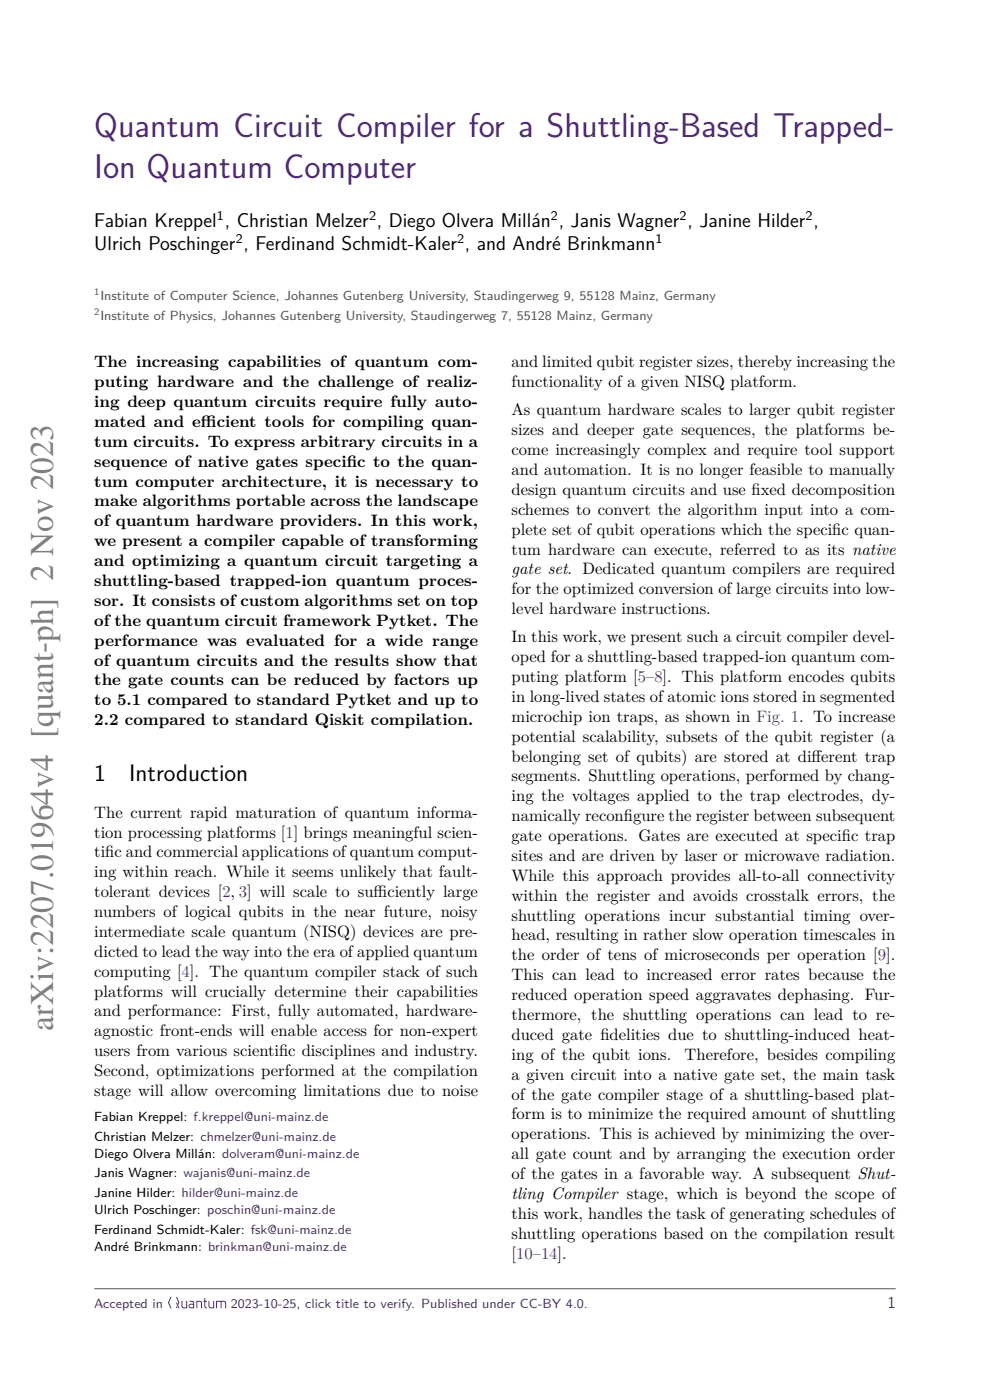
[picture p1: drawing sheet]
<svg xmlns="http://www.w3.org/2000/svg" width="210mm" height="297mm" viewBox="0 0 210 297" stroke-linecap="round" stroke-linejoin="round" font-family="sans-serif">
<defs><g id="words">
<g font-size="7.3" fill="#53257f">
<text x="20" y="29">Quantum Circuit Compiler for a Shuttling-Based Trapped-</text>
<text x="20" y="37.8">Ion Quantum Computer</text>
</g>
<text font-size="7.1" fill="#808080" x="11.3" y="218.7" transform="rotate(-90 11.3 218.7)">arXiv:2207.01964v4 [quant-ph] 2 Nov 2023</text>
<g font-size="5.1">
<text x="20" y="165.7">1</text>
<text x="27.4" y="165.7">Introduction</text>
</g>
<g font-size="4.2">
<text x="20" y="53.1">Ulrich Poschinger , Ferdinand Schmidt-Kaler , and André Brinkmann</text>
<text x="20" y="48.2">Fabian Kreppel , Christian Melzer , Diego Olvera Millán , Janis Wagner , Janine Hilder ,</text>
</g>
<g font-size="3.5">
<text x="20" y="77.9">The increasing capabilities of quantum com-</text>
<text x="108.5" y="77.9">and limited qubit register sizes, thereby increasing the</text>
<text x="20" y="82.1">puting hardware and the challenge of realiz-</text>
<text x="108.5" y="82.1">functionality of a given NISQ platform.</text>
<text x="20" y="86.4">ing deep quantum circuits require fully auto-</text>
<text x="108.5" y="88.1">As quantum hardware scales to larger qubit register</text>
<text x="20" y="90.6">mated and ef</text>
<text x="20" y="94.8">tum circuits. To express arbitrary circuits in a</text>
<text x="42.6" y="90.6">f</text>
<text x="42.6" y="90.6">icient tools for compiling quan-</text>
<text x="108.5" y="92.3">sizes and deeper gate sequences, the platforms be-</text>
<text x="20" y="99">sequence of native gates specif</text>
<text x="73.5" y="99">ic to the quan-</text>
<text x="108.5" y="96.5">come increasingly complex and require tool support</text>
<text x="108.5" y="100.8">and automation. It is no longer feasible to manually</text>
<text x="20" y="103.2">tum computer architecture, it is necessary to</text>
<text x="20" y="107.4">make algorithms portable across the landscape</text>
<text x="108.5" y="105">design quantum circuits and use f</text>
<text x="159.4" y="105">ixed decomposition</text>
<text x="20" y="111.7">of quantum hardware providers. In this work,</text>
<text x="108.5" y="109.2">schemes to convert the algorithm input into a com-</text>
<text x="108.5" y="113.4">plete set of qubit operations which the specif</text>
<text x="176.5" y="113.4">ic quan-</text>
<text x="20" y="115.9">we present a compiler capable of transforming</text>
<text x="108.5" y="117.6">tum hardware can execute, referred to as its native</text>
<text x="20" y="120.1">and optimizing a quantum circuit targeting a</text>
<text x="20" y="124.3">shuttling-based trapped-ion quantum proces-</text>
<text x="108.5" y="121.9">gate set. Dedicated quantum compilers are required</text>
<text x="20" y="128.5">sor. It consists of custom algorithms set on top</text>
<text x="108.5" y="126.1">for the optimized conversion of large circuits into low-</text>
<text x="108.5" y="130.3">level hardware instructions.</text>
<text x="20" y="132.8">of the quantum circuit framework Pytket. The</text>
<text x="20" y="137">performance was evaluated for a wide range</text>
<text x="108.5" y="136.3">In this work, we present such a circuit compiler devel-</text>
<text x="20" y="141.2">of quantum circuits and the results show that</text>
<text x="108.5" y="140.5">oped for a shuttling-based trapped-ion quantum com-</text>
<text x="20" y="145.4">the gate counts can be reduced by factors up</text>
<text x="20" y="149.6">to 5.1 compared to standard Pytket and up to</text>
<text x="108.5" y="144.7">puting platform [5–8]. This platform encodes qubits</text>
<text x="108.5" y="148.9">in long-lived states of atomic ions stored in segmented</text>
<text x="20" y="153.8">2.2 compared to standard Qiskit compilation.</text>
<text x="108.5" y="153.1">microchip ion traps, as shown in Fig. 1. To increase</text>
<text x="108.5" y="157.3">potential scalability, subsets of the qubit register (a</text>
<text x="108.5" y="161.6">belonging set of qubits) are stored at dif</text>
<text x="172.2" y="161.6">ferent trap</text>
<text x="108.5" y="165.8">segments. Shuttling operations, performed by chang-</text>
<text x="20" y="173.5">The current rapid maturation of quantum informa-</text>
<text x="108.5" y="170">ing the voltages applied to the trap electrodes, dy-</text>
<text x="20" y="177.7">tion processing platforms [1] brings meaningful scien-</text>
<text x="108.5" y="174.2">namically reconf</text>
<text x="108.5" y="178.4">gate operations. Gates are executed at specif</text>
<text x="132.3" y="174.2">igure the register between subsequent</text>
<text x="178.6" y="178.4">ic trap</text>
<text x="20" y="181.9">tif</text>
<text x="22.3" y="181.9">ic and commercial applications of quantum comput-</text>
<text x="108.5" y="182.6">sites and are driven by laser or microwave radiation.</text>
<text x="20" y="186.1">ing within reach. While it seems unlikely that fault-</text>
<text x="20" y="190.3">tolerant devices [2, 3] will scale to suf</text>
<text x="79.2" y="190.3">f</text>
<text x="79.2" y="190.3">iciently large</text>
<text x="108.5" y="186.9">While this approach provides all-to-all connectivity</text>
<text x="108.5" y="191.1">within the register and avoids crosstalk errors, the</text>
<text x="20" y="194.5">numbers of logical qubits in the near future, noisy</text>
<text x="108.5" y="195.3">shuttling operations incur substantial timing over-</text>
<text x="20" y="198.8">intermediate scale quantum (NISQ) devices are pre-</text>
<text x="20" y="203">dicted to lead the way into the era of applied quantum</text>
<text x="108.5" y="199.5">head, resulting in rather slow operation timescales in</text>
<text x="108.5" y="203.7">the order of tens of microseconds per operation [9].</text>
<text x="20" y="207.2">computing [4]. The quantum compiler stack of such</text>
<text x="108.5" y="208">This can lead to increased error rates because the</text>
<text x="20" y="211.4">platforms will crucially determine their capabilities</text>
<text x="20" y="215.6">and performance: First, fully automated, hardware-</text>
<text x="108.5" y="212.2">reduced operation speed aggravates dephasing. Fur-</text>
<text x="20" y="219.9">agnostic front-ends will enable access for non-expert</text>
<text x="108.5" y="216.4">thermore, the shuttling operations can lead to re-</text>
<text x="108.5" y="220.6">duced gate f</text>
<text x="127.3" y="220.6">idelities due to shuttling-induced heat-</text>
<text x="20" y="224.1">users from various scientif</text>
<text x="59.2" y="224.1">ic disciplines and industry.</text>
<text x="108.5" y="224.8">ing of the qubit ions.</text>
<text x="145.2" y="224.8">Therefore, besides compiling</text>
<text x="20" y="228.3">Second, optimizations performed at the compilation</text>
<text x="20" y="232.5">stage will allow overcoming limitations due to noise</text>
<text x="108.5" y="229">a given circuit into a native gate set, the main task</text>
<text x="108.5" y="233.3">of the gate compiler stage of a shuttling-based plat-</text>
<text x="108.5" y="237.5">form is to minimize the required amount of shuttling</text>
<text x="108.5" y="241.7">operations. This is achieved by minimizing the over-</text>
<text x="108.5" y="245.9">all gate count and by arranging the execution order</text>
<text x="108.5" y="250.1">of the gates in a favorable way. A subsequent Shut-</text>
<text x="108.5" y="254.3">tling Compiler stage, which is beyond the scope of</text>
<text x="108.5" y="258.6">this work, handles the task of generating schedules of</text>
<text x="108.5" y="262.8">shuttling operations based on the compilation result</text>
<text x="108.5" y="267">[10–14].</text>
</g>
<g font-size="3.5" fill="#53257f">
<text x="35.6" y="277.5">Quantum</text>
<text x="188.2" y="277.5">1</text>
</g>
<g font-size="2.8">
<text x="46" y="46.7">1</text>
<text x="78.3" y="46.7">2</text>
<text x="116.8" y="46.7">2</text>
<text x="144.2" y="46.7">2</text>
<text x="170.9" y="46.7">2</text>
<text x="50" y="51.6">2</text>
<text x="97" y="51.6">2</text>
<text x="139" y="51.6">1</text>
<text x="20" y="237.8">Fabian Kreppel: f.kreppel@uni-mainz.de</text>
<text x="20" y="242">Christian Melzer: chmelzer@uni-mainz.de</text>
<text x="20" y="245.6">Diego Olvera Millán: dolveram@uni-mainz.de</text>
<text x="20" y="249.7">Janis Wagner: wajanis@uni-mainz.de</text>
<text x="20" y="253.9">Janine Hilder: hilder@uni-mainz.de</text>
<text x="20" y="257.5">Ulrich Poschinger: poschin@uni-mainz.de</text>
<text x="20" y="261.7">Ferdinand Schmidt-Kaler: fsk@uni-mainz.de</text>
<text x="20" y="265.3">André Brinkmann: brinkman@uni-mainz.de</text>
</g>
<g font-size="2.8" fill="#555">
<text x="21.3" y="63.7">Institute of Computer Science, Johannes Gutenberg University, Staudingerweg 9, 55128 Mainz, Germany</text>
<text x="21.3" y="67.9">Institute of Physics, Johannes Gutenberg University, Staudingerweg 7, 55128 Mainz, Germany</text>
</g>
<g font-size="2.8" fill="#53257f">
<text x="20" y="277.5">Accepted in</text>
<text x="49" y="277.5">2023-10-25, click title to verify. Published under CC-BY 4.0.</text>
</g>
<g font-size="2.1" fill="#555">
<text x="20" y="62.7">1</text>
<text x="20" y="66.9">2</text>
</g>
</g></defs>
<path d="M20 273.4h170" fill="none" stroke="#555" stroke-width=".21"/>
<use href="#words"/>
</svg>
